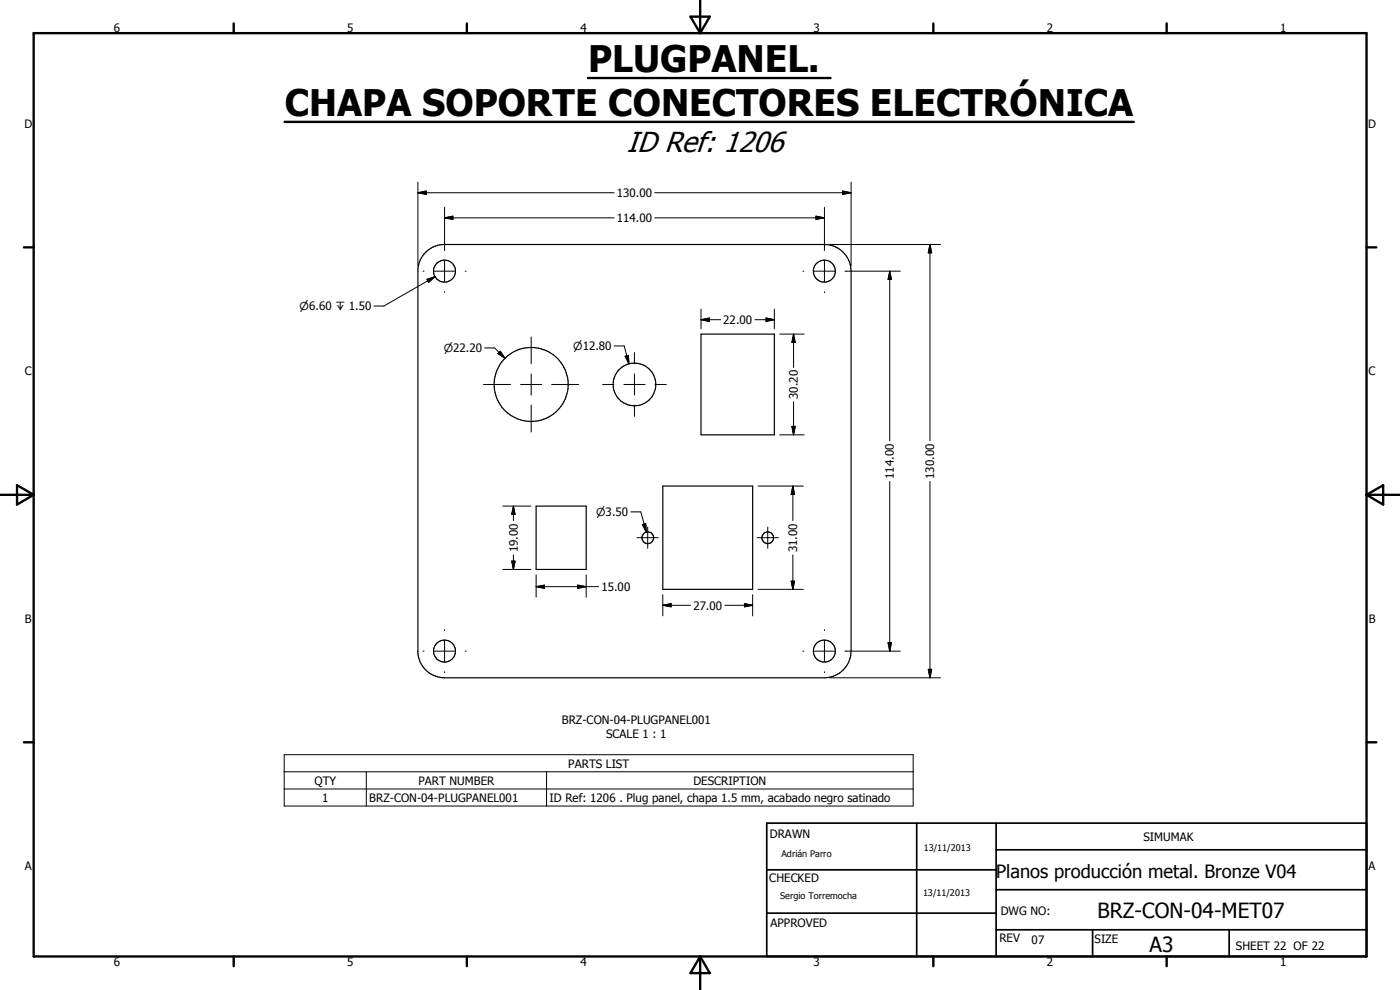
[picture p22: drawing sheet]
<svg xmlns="http://www.w3.org/2000/svg" width="420mm" height="297mm" viewBox="0 0 420 297" stroke-linecap="round" stroke-linejoin="round" font-family="sans-serif">
<defs><g id="words">
<g font-size="11">
<text x="176.5" y="21.6">PLUGPANEL.</text>
<text x="85.5" y="34.8">CHAPA SOPORTE CONECTORES ELECTRÓNICA</text>
</g>
<text font-size="8.7" x="188.2" y="45.5">ID Ref: 1206</text>
<g font-size="6.3">
<text x="329.4" y="275.4">BRZ-CON-04-MET07</text>
<text x="345" y="285.6">A3</text>
</g>
<text font-size="5.5" x="298.9" y="263.4">Planos producción metal. Bronze V04</text>
<g font-size="3.5">
<text x="34.2" y="9.6">6</text>
<text x="104.2" y="9.6">5</text>
<text x="174.2" y="9.6">4</text>
<text x="244.2" y="9.6">3</text>
<text x="314.2" y="9.6">2</text>
<text x="384.2" y="9.6">1</text>
<text x="7.3" y="38.4">D</text>
<text x="410.6" y="38.4">D</text>
<text x="185.2" y="59.1">130.00</text>
<text x="185.2" y="66.6">114.00</text>
<text x="217.1" y="97.2">22.00</text>
<text x="7.4" y="112.6">C</text>
<text x="410.7" y="112.6">C</text>
<text x="239.4" y="119.7" transform="rotate(-90 239.4 119.7)">30.20</text>
<text x="268.3" y="143.7" transform="rotate(-90 268.3 143.7)">114.00</text>
<text x="280.4" y="143.7" transform="rotate(-90 280.4 143.7)">130.00</text>
<text x="155.4" y="165.7" transform="rotate(-90 155.4 165.7)">19.00</text>
<text x="239.3" y="165.7" transform="rotate(-90 239.3 165.7)">31.00</text>
<text x="180.5" y="177.3">15.00</text>
<text x="208.1" y="182.9">27.00</text>
<text x="7.4" y="186.9">B</text>
<text x="410.8" y="186.9">B</text>
<text x="168.6" y="217.3">BRZ-CON-04-PLUGPANEL001</text>
<text x="181.9" y="221.5">SCALE 1 : 1</text>
<text x="170.5" y="230.3">PARTS LIST</text>
<text x="94.3" y="235.5">QTY</text>
<text x="125.6" y="235.4">PART NUMBER</text>
<text x="208.1" y="235.5">DESCRIPTION</text>
<text x="96.7" y="240.5">1</text>
<text x="110.8" y="240.6">BRZ-CON-04-PLUGPANEL001</text>
<text x="165" y="240.6">ID Ref: 1206 . Plug panel, chapa 1.5 mm, acabado negro satinado</text>
<text x="231" y="251.5">DRAWN</text>
<text x="343.1" y="252.3">SIMUMAK</text>
<text x="7.4" y="261.1">A</text>
<text x="410.7" y="261.1">A</text>
<text x="230.9" y="264.6">CHECKED</text>
<text x="300.3" y="274.5">DWG NO:</text>
<text x="231.3" y="278.3">APPROVED</text>
<text x="299.9" y="282.6">REV</text>
<text x="309.6" y="283.3">07</text>
<text x="328.5" y="283.1">SIZE</text>
<text x="370.9" y="285.1">SHEET 22 OF 22</text>
<text x="34.2" y="289.9">6</text>
<text x="104.2" y="289.9">5</text>
<text x="174.2" y="289.9">4</text>
<text x="244.2" y="289.9">3</text>
<text x="314.2" y="289.9">2</text>
<text x="384.2" y="289.9">1</text>
</g>
<g font-size="3.3">
<text x="89.9" y="93.1">n6.60 x 1.50</text>
<text x="133.2" y="105.7">n22.20</text>
<text x="172" y="105">n12.80</text>
<text x="178.9" y="154.8">n3.50</text>
</g>
<g font-size="2.7">
<text x="234.5" y="257.1">Adrián Parro</text>
<text x="277.2" y="255.3">13/11/2013</text>
<text x="234.1" y="269.7">Sergio Torremocha</text>
<text x="277" y="268.7">13/11/2013</text>
</g>
</g></defs>
<g fill="none" stroke="#000" stroke-width=".35">
<path d="M127.8 75.7a7.8 7.8 0 0 1 5.6-2.3h114a8 8 0 0 1 8 8v114a8.1 8.1 0 0 1-8 8h-114a8.1 8.1 0 0 1-8-7.4v-115.4a8 8 0 0 1 2.4-4.9zM210.4 100.2h22v30.3h-22zM160.9 151.8h15v19.1h-15zM198.9 145.8h27v31h-27z"/>
<circle cx="133.4" cy="81.3" r="3.3"/>
<circle cx="247.4" cy="81.3" r="3.3"/>
<circle cx="159.4" cy="115.4" r="11.1"/>
<circle cx="190.4" cy="115.3" r="6.4"/>
<circle cx="194.4" cy="161.3" r="1.76"/>
<circle cx="230.4" cy="161.4" r="1.76"/>
<circle cx="133.4" cy="195.3" r="3.3"/>
<circle cx="247.4" cy="195.3" r="3.3"/>
</g>
<g fill="none" stroke="#000" stroke-width=".71">
<path d="M10.1 9.9h400v277.1h-400zM70.1 7v2.9M140.1 7v2.9M207.2 5h5.8l-2.9 4.9zM210.1 0v9.9M280.1 7v2.9M350.1 7v2.9M85.4 36.6h254.9M176.4 23.4h72.8M7.2 74.2h2.9M410.1 74.2h3M.1 148.5h10"/>
<path d="M5.1 145.6l5 2.9-5 2.9zM410.1 148.5h10M410.1 148.5l5-2.9v5.8zM7.2 222.7h2.9M410.1 222.7h3M70.1 287v2.9M140.1 287v2.9M210.1 287v10M210.1 287l2.9 5h-5.8zM280.1 287v2.9M350.1 287v2.9"/>
</g>
<path d="M230.1 247h180v40h-180zM275.1 247v40M298.9 255h111.2M298.9 247v40M230.1 274h68.8M230.1 261h68.8M298.9 279h111.2M298.9 267h111.2M327.9 279v8M368.9 279v8" fill="none" stroke="#000" stroke-width=".51"/>
<g fill="none" stroke="#000" stroke-width=".3">
<path d="M125.4 57.8l2.5-.5v1zM125.4 57.8h58.9M125.4 54.7v25.1M196.5 57.8h58.9M252.9 57.3l2.5 .5-2.5 .5zM255.4 54.7v25.1M133.4 65.4l2.5-.5v.9zM133.4 65.4h50.9M133.4 62.2v13M133.4 78.2v6.3M196.5 65.4h50.9M244.9 64.9l2.5 .5-2.5 .4z"/>
<path d="M247.4 62.2v13M247.4 78.2v6.3M249 73.4h33.3M279.1 73.4l.5 2.5h-1zM279.1 73.4v58.8M126.9 81.4h.3M128.1 83.8l2.4-.8-1.9 1.7zM130.2 81.4h6.4M130.5 83l-15.3 8.8h-3M133.4 87.5v.3M139.6 81.4h.3M210.4 95.9l2.5-.5v1z"/>
<path d="M210.4 95.9h5.9M210.4 92.8v5.9M226.6 95.9h5.8M229.9 95.4l2.5 .5-2.5 .5zM232.4 92.8v5.9M240.9 81.4h.3M244.3 81.4h6.3M247.4 87.5v.3M253.6 81.4h16.6M267 81.4l.5 2.5h-1zM267 81.4v50.8M145.1 115.4h8.1"/>
<path d="M145.4 104.4h3.1l3 3.1M149.4 106.1l.7-.7 1.4 2.1zM156.2 115.4h6.4M159.4 101.1v8.1M159.4 112.2v6.3M165.6 115.4h8.1M180.8 115.4h3.4M184.3 103.8h3l1.5 5.4M187.2 115.4h6.4M187.6 106.9l1-.3 .2 2.6zM190.4 105.8v3.4M190.4 112.2v6.3"/>
<path d="M196.6 115.4h3.4M234 100.2h7.3M238.2 100.2l.5 2.5h-1.1zM238.2 100.2v10M159.4 121.5v8.1M190.4 121.5v3.4M234 130.5h7.3M237.6 127.9h1.1l-.5 2.6zM238.2 120.5v10M150.9 151.8h8.4M154.1 151.8l.5 2.5h-1zM154.1 151.8v4.4"/>
<path d="M189.3 153.6h3l1.7 6.1M192.8 157.4l1-.3 .2 2.6zM194.4 158.2v6.3M227.5 145.8h13.6M230.4 158.2v6.3M237.9 145.8l.6 2.5h-1.1zM237.9 145.8v10.4M267 144.4v51M279.1 144.4v59M150.9 170.9h8.4M153.6 168.4h1l-.5 2.5zM154.1 166.5v4.4"/>
<path d="M160.9 176l2.5-.4v.9zM160.9 176h18.8M160.9 172.5v6.7M173.4 175.6l2.5 .4-2.5 .5zM175.9 172.5v6.7M191.2 161.3h6.4M198.9 178.4v6.4M225.9 178.4v6.4M227.2 161.3h6.4M227.5 176.8h13.6M237.4 174.4h1.1l-.6 2.4zM237.9 166.5v10.3"/>
<path d="M126.9 195.4h.3M130.2 195.4h6.4M133.4 188.9v.3M133.4 192.2v6.3M139.6 195.4h.3M198.9 181.6l2.5-.5v1zM198.9 181.6h8.4M217.5 181.6h8.4M223.4 181.1l2.5 .5-2.5 .5zM240.9 195.4h.3M244.3 195.4h6.3M247.4 188.9v.3"/>
<path d="M247.4 192.2v6.3M253.6 195.4h16.6M266.5 192.8h1l-.5 2.6zM133.4 201.5v.3M247.4 201.5v.3M249 203.4h33.3M278.6 200.8h1l-.5 2.6zM85.3 226.4h188.8v15.5h-188.8zM85.3 231.6h188.8M85.3 236.7h188.8M109.9 231.6v10.3M164 231.6v10.3"/>
</g>
<g fill="#000">
<path d="M125.4 57.8l2.5-.5v1zM252.9 57.3l2.5 .5-2.5 .5zM133.4 65.4l2.5-.5v.9zM244.9 64.9l2.5 .5-2.5 .4zM279.1 73.4l.5 2.5h-1zM128.1 83.8l2.4-.8-1.9 1.7zM210.4 95.9l2.5-.5v1zM229.9 95.4l2.5 .5-2.5 .5zM267 81.4l.5 2.5h-1zM149.4 106.1l.7-.7 1.4 2.1zM187.6 106.9l1-.3 .2 2.6zM238.2 100.2l.5 2.5h-1.1z"/>
<path d="M237.6 127.9h1.1l-.5 2.6zM154.1 151.8l.5 2.5h-1zM192.8 157.4l1-.3 .2 2.6zM237.9 145.8l.6 2.5h-1.1zM153.6 168.4h1l-.5 2.5zM160.9 176l2.5-.4v.9zM173.4 175.6l2.5 .4-2.5 .5zM237.4 174.4h1.1l-.6 2.4zM198.9 181.6l2.5-.5v1zM223.4 181.1l2.5 .5-2.5 .5zM266.5 192.8h1l-.5 2.6zM278.6 200.8h1l-.5 2.6z"/>
</g>
<use href="#words"/>
</svg>
